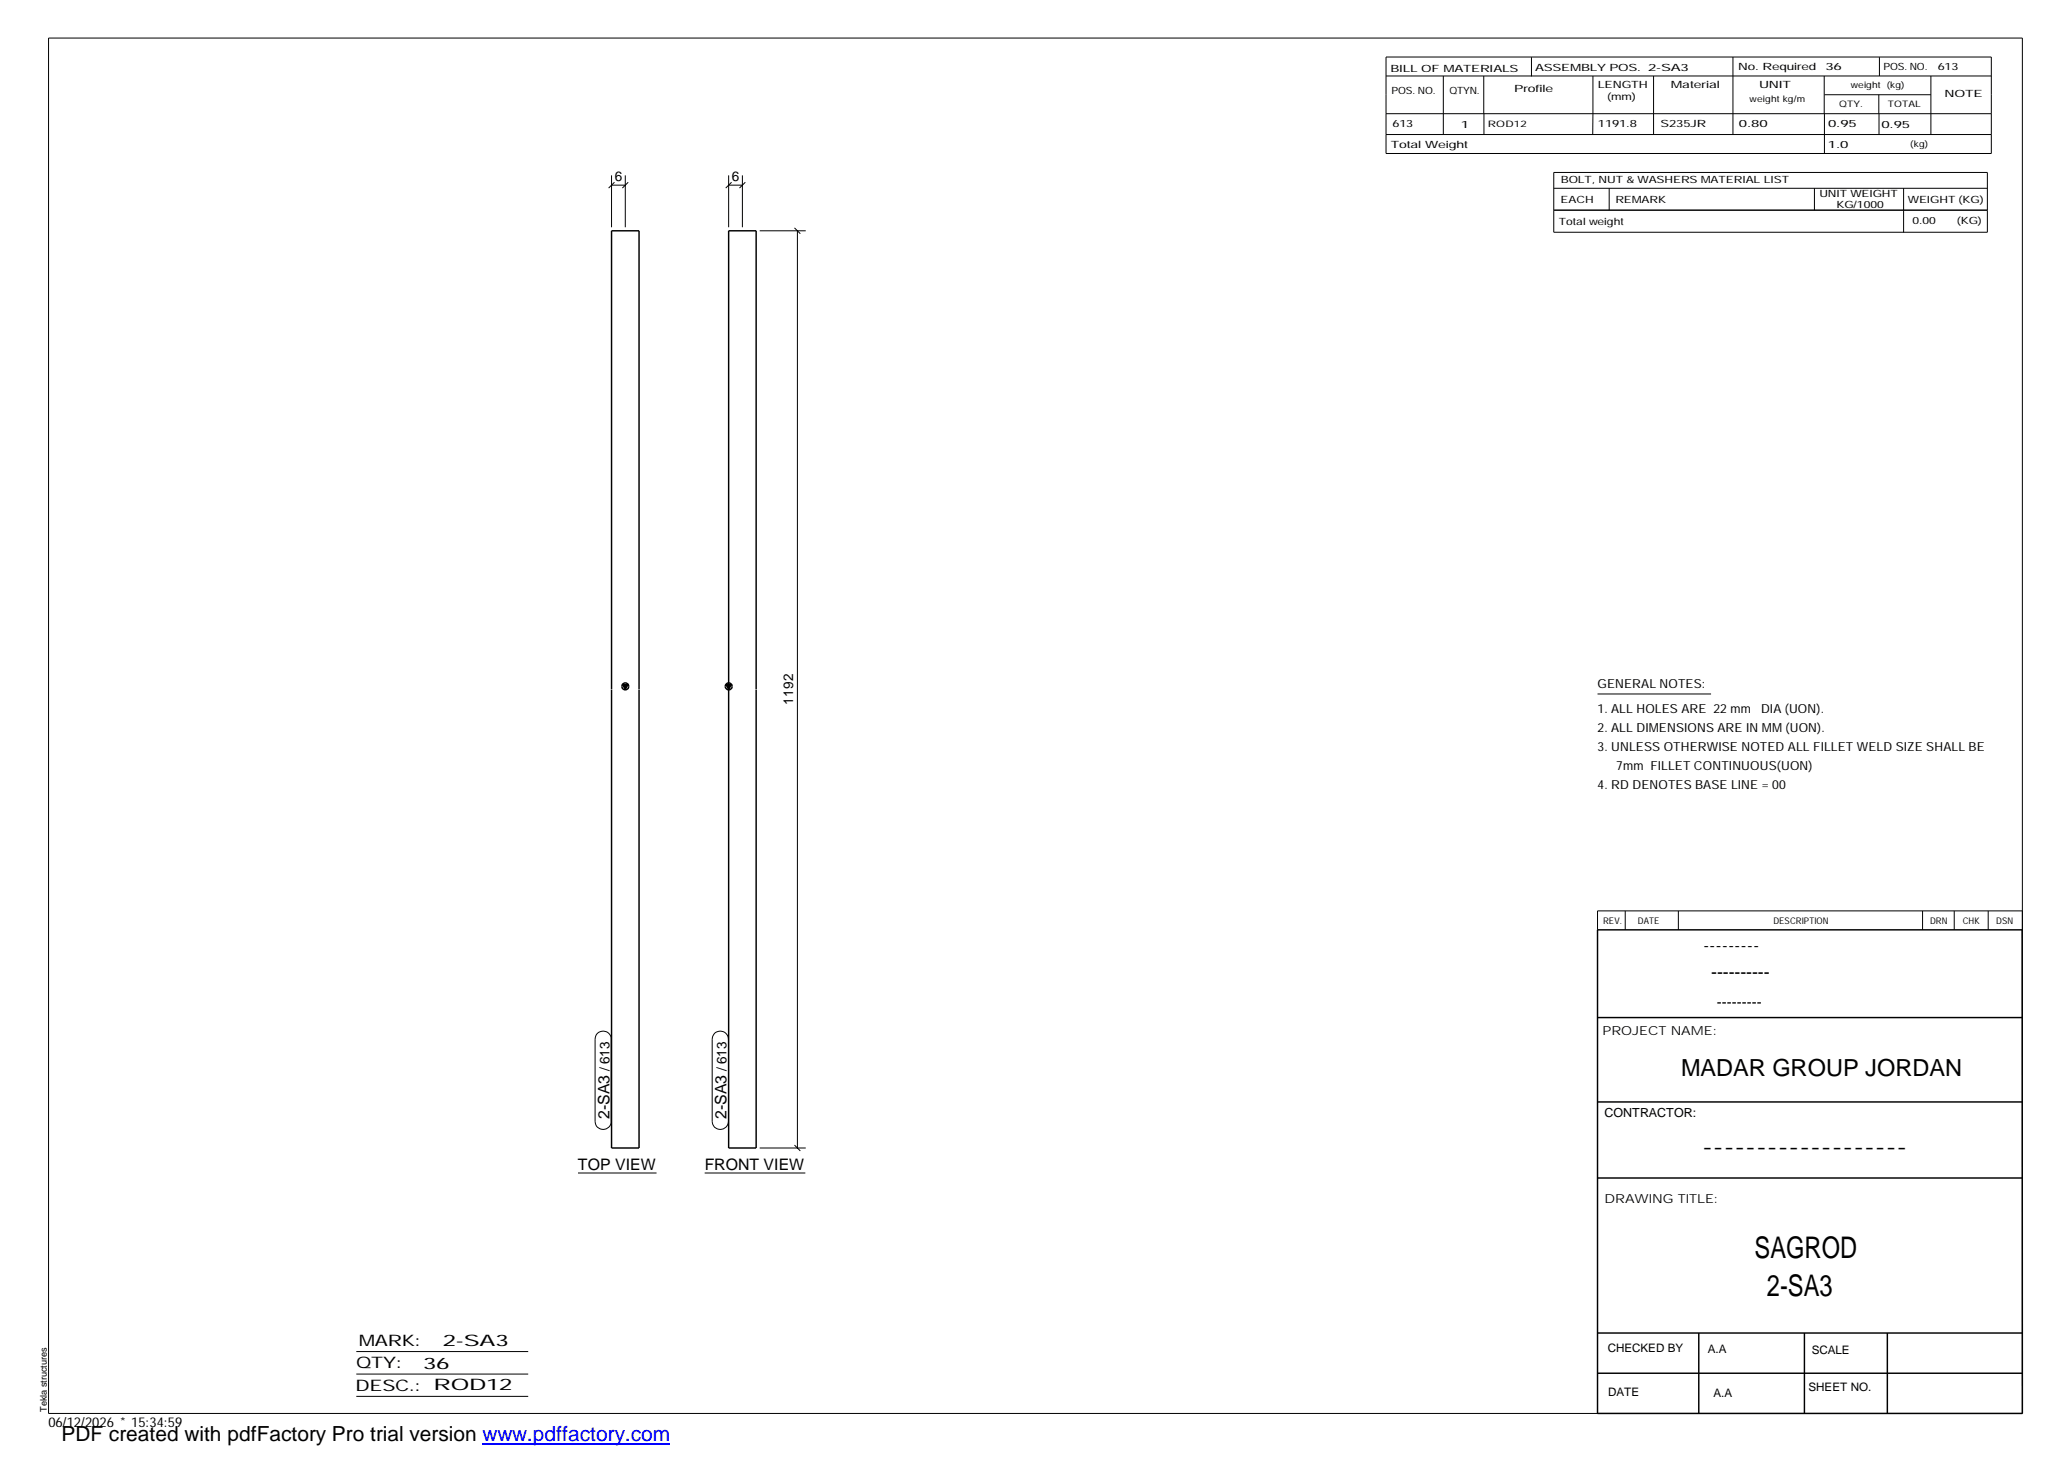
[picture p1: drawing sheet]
<svg xmlns="http://www.w3.org/2000/svg" width="420mm" height="297mm" viewBox="0 0 420 297" stroke-linecap="round" stroke-linejoin="round" font-family="sans-serif">
<defs><g id="words">
<g font-size="6.1">
<text x="356.5" y="255.5">SAGROD</text>
<text x="359" y="263.3">2-SA3</text>
</g>
<text font-size="4.8" x="341.5" y="218.6">MADAR GROUP JORDAN</text>
<text font-size="4.2" x="12.5" y="292.7">PDF created with pdfFactory Pro trial version www.pdffactory.com</text>
<g font-size="3.6">
<text x="346.1" y="193.2">---------</text>
<text x="347.7" y="198.6">----------</text>
<text x="345.8" y="234.2">-------------------</text>
</g>
<g font-size="3.2">
<text x="123.8" y="227.4" transform="rotate(-90 123.8 227.4)">2-SA3</text>
<text x="147.6" y="227.4" transform="rotate(-90 147.6 227.4)">2-SA3</text>
<text x="117.4" y="237.8">TOP VIEW</text>
<text x="143.2" y="237.8">FRONT VIEW</text>
<text x="72.9" y="273.5">MARK:</text>
<text x="90" y="273.5">2-SA3</text>
<text x="72.4" y="278">QTY:</text>
<text x="86" y="278.1">36</text>
<text x="72.2" y="282.6">DESC.:</text>
<text x="88.1" y="282.4">ROD12</text>
</g>
<text font-size="3" x="348.8" y="204.5">---------</text>
<g font-size="2.8">
<text x="124.9" y="36.7">6</text>
<text x="148.7" y="36.7">6</text>
<text x="161.1" y="143.2" transform="rotate(-90 161.1 143.2)">1192</text>
<text x="123.8" y="217.6" transform="rotate(-90 123.8 217.6)">/ 613</text>
<text x="147.6" y="217.6" transform="rotate(-90 147.6 217.6)">/ 613</text>
<text x="9.8" y="290">06/12/2026 * 15:34:59</text>
</g>
<g font-size="2.5">
<text x="324.6" y="139.9">GENERAL NOTES:</text>
<text x="324.6" y="148.7">2. ALL DIMENSIONS ARE IN MM (UON).</text>
<text x="324.6" y="144.9">1. ALL HOLES ARE 22 mm</text>
<text x="357.8" y="144.9">DIA (UON).</text>
<text x="324.6" y="152.5">3. UNLESS OTHERWISE NOTED ALL FILLET WELD SIZE SHALL BE</text>
<text x="324.6" y="160.2">4. RD DENOTES BASE LINE = 00</text>
<text x="328.4" y="156.4">7mm FILLET CONTINUOUS(UON)</text>
<text x="325.6" y="210.3">PROJECT NAME:</text>
<text x="326" y="226.9">CONTRACTOR:</text>
<text x="326" y="244.4">DRAWING TITLE:</text>
</g>
<g font-size="2.4">
<text x="326.7" y="274.7">CHECKED BY</text>
<text x="347" y="275">A.A</text>
<text x="368.1" y="275.1">SCALE</text>
<text x="326.7" y="283.6">DATE</text>
<text x="348.1" y="283.9">A.A</text>
<text x="367.5" y="282.6">SHEET NO.</text>
</g>
<g font-size="2">
<text x="282.5" y="14.6">BILL OF MATERIALS</text>
<text x="311.9" y="14.4">ASSEMBLY POS.</text>
<text x="324.6" y="17.9">LENGTH</text>
<text x="334.9" y="14.4">2-SA3</text>
<text x="339.5" y="17.9">Material</text>
<text x="353.1" y="14.2">No. Required</text>
<text x="357.4" y="17.9">UNIT</text>
<text x="370.9" y="14.2">36</text>
<text x="382.7" y="14.2">POS. NO.</text>
<text x="393.7" y="14.3">613</text>
<text x="282.7" y="19.1">POS. NO.</text>
<text x="294.5" y="19">QTYN.</text>
<text x="307.6" y="18.7">Profile</text>
<text x="326.5" y="20.4">(mm)</text>
<text x="395.1" y="19.6">NOTE</text>
<text x="282.9" y="25.8">613</text>
<text x="296.8" y="26">1</text>
<text x="324.7" y="25.9">1191.8</text>
<text x="337.4" y="25.9">S235JR</text>
<text x="353.3" y="25.9">0.80</text>
<text x="371.4" y="25.9">0.95</text>
<text x="382.3" y="25.9">0.95</text>
<text x="282.6" y="30.1">Total Weight</text>
<text x="371.4" y="30">1.0</text>
<text x="317.1" y="41.3">EACH</text>
<text x="317.1" y="37.2">BOLT, NUT &amp; WASHERS MATERIAL LIST</text>
<text x="328.2" y="41.3">REMARK</text>
<text x="369.7" y="40.1">UNIT WEIGHT</text>
<text x="387.6" y="41.2">WEIGHT (KG)</text>
<text x="316.7" y="45.7">Total weight</text>
<text x="373.1" y="42.2">KG/1000</text>
<text x="388.6" y="45.6">0.00</text>
<text x="397.6" y="45.5">(KG)</text>
</g>
<g font-size="1.9">
<text x="325.7" y="187.8">REV.</text>
<text x="332.8" y="187.6">DATE</text>
<text x="360.3" y="187.7">DESCRIPTION</text>
<text x="392.1" y="187.6">DRN</text>
<text x="398.8" y="187.6">CHK</text>
<text x="405.6" y="187.7">DSN</text>
<text x="9.5" y="286.8" transform="rotate(-90 9.5 286.8)">Tekla structures</text>
</g>
<g font-size="1.8">
<text x="376" y="17.9">weight (kg)</text>
<text x="355.5" y="20.7">weight kg/m</text>
<text x="373.6" y="21.7">QTY.</text>
<text x="383.5" y="21.8">TOTAL</text>
<text x="302.3" y="25.9">ROD12</text>
<text x="388.1" y="29.8">(kg)</text>
</g>
</g></defs>
<g fill="none" stroke="#000" stroke-width=".3">
<path d="M126.5 139.1h1.1l-.6 1zM147.5 139.1h1.1l-.6 1zM124.2 140.1v93.1h5.6v-93.1M124.2 140v-93.1h5.6v93.1M148 140v-93.1h5.6v93.1M148 140.1v93.1h5.6v-93.1M324.6 188.9h86.2l.1 98.3h-86.3zM324.6 206.7h86.3M324.6 239.3h86.3M324.6 223.9h86.3M324.6 270.8h86.3M324.6 279h86.3"/>
<path d="M345.1 270.8v16.4M366.6 270.8v16.4M383.5 270.8v16.4"/>
<circle cx="127" cy="139.5" r=".68"/>
<circle cx="148" cy="139.5" r=".68"/>
</g>
<path d="M126.5 139.1h1.1l-.6 1zM147.5 139.1h1.1l-.6 1z" fill="#000"/>
<g fill="none" stroke="#000" stroke-width=".2">
<path d="M9.9 7.7h401v279.5h-401zM281.6 11.6h123v19.6h-123zM281.6 15.4h123M293.2 15.4v11.9M301.5 15.4v7.7M311.1 11.6v3.9M323.6 15.4v11.9M336 15.4v11.9M352.1 11.6v15.7M370.6 15.4v7.7M370.7 19.2h21.6M381.7 19.2v3.9"/>
<path d="M381.8 11.6v3.8M392.3 15.4v11.9M124.2 37.6h2.8M124.2 35.6v10.6M124.8 37l-1.1 1.2M127 35.6v10.6M127.6 37l-1.2 1.2M148 37.6h2.8M148 35.6v10.6M148.6 37l-1.2 1.2M150.8 35.6v10.6M151.4 37l-1.2 1.2"/>
<path d="M281.6 23.1h123M281.6 27.3h123M301.5 23.1v4.2M315.7 35h88.1v12.2h-88.1zM315.7 38.3h88.1M326.9 38.3v4.4M368.6 38.3v4.4M370.7 23.1v8.1M381.8 23.1v4.2M386.8 38.3v8.9M154.3 46.9h9.4M161.4 46.3l1.2 1.2"/>
<path d="M162 46.9v186.3M315.7 42.7h88.1M324.6 141h23M330.2 185.1v3.8M341 185.1v3.8M390.6 185.1v3.8M397 185.1v3.8M403.9 185.1v3.8M410.9 185.1h-86.3v3.8M121.4 210a1.64 1.64 0 0 1 1.8-.4 1.64 1.64 0 0 1 1 1.5v16.7a1.63 1.63 0 0 1-1.7 1.7 1.63 1.63 0 0 1-1.6-1.7v-16.7l.1-.6zM145.2 210a1.67 1.67 0 0 1 1.8-.4 1.67 1.67 0 0 1 1 1.5v16.7a1.65 1.65 0 0 1-1.7 1.7 1.65 1.65 0 0 1-1.6-1.7v-16.7l.1-.6zM117.4 238.3h16"/>
<path d="M143.2 238.3h20.4M154.3 233.2h9.4M161.4 232.6l1.2 1.2M72.4 274.6h34.9M72.4 279.2h34.9M72.4 283.7h34.9"/>
</g>
<path d="M98 293.3h38.2" fill="none" stroke="#00f" stroke-width=".3"/>
<use href="#words"/>
</svg>
